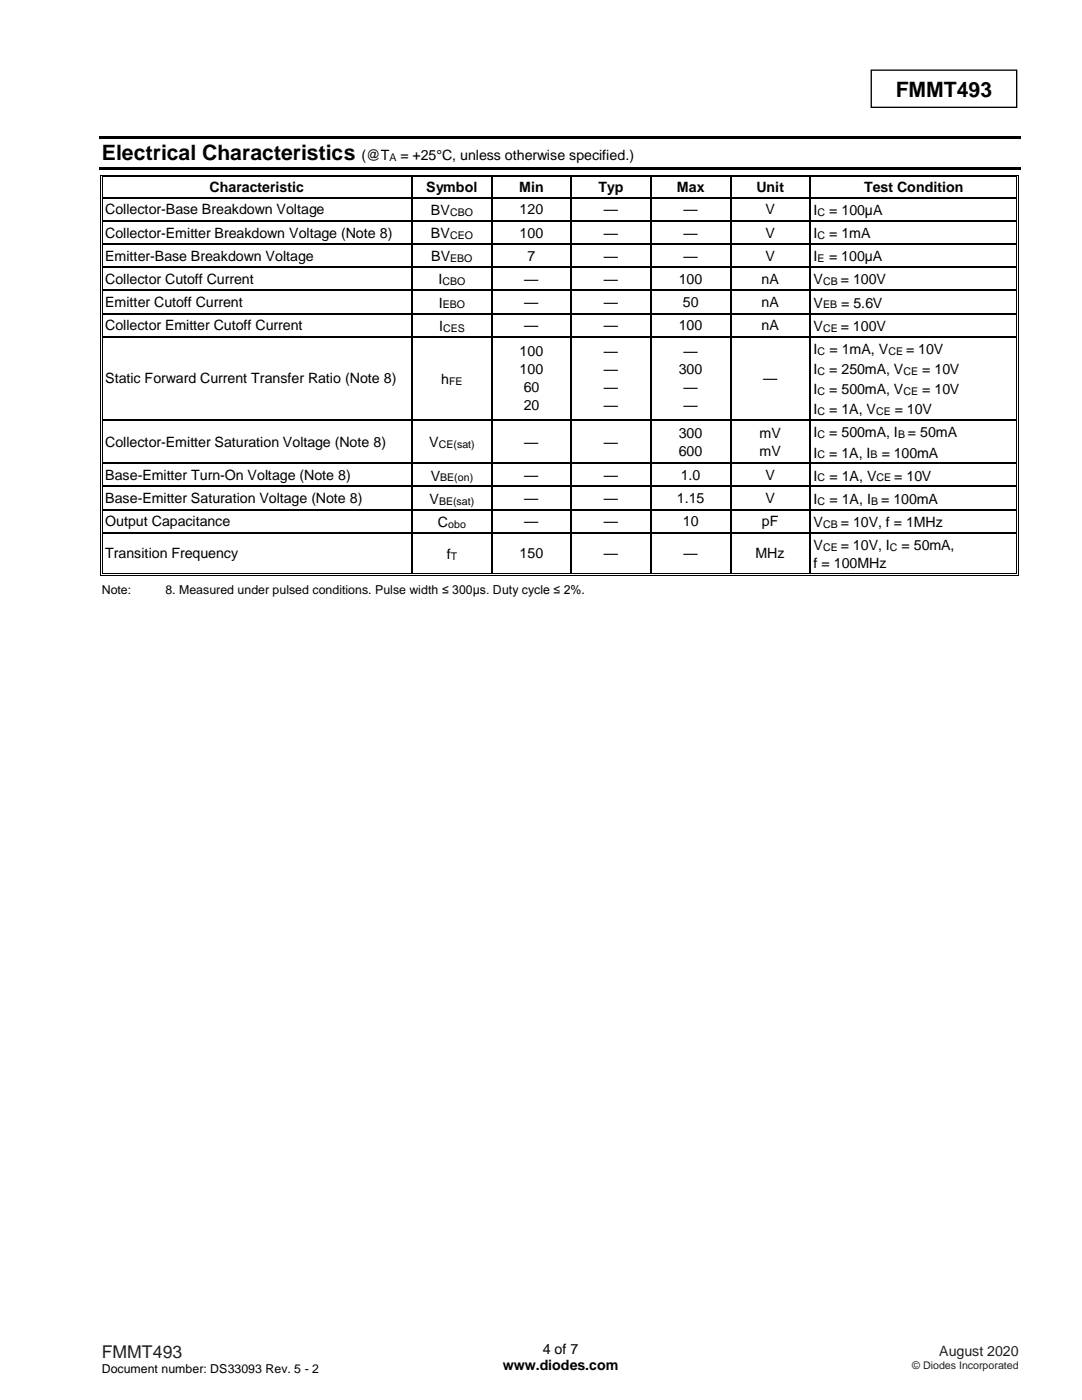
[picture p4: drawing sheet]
<svg xmlns="http://www.w3.org/2000/svg" width="216mm" height="279mm" viewBox="0 0 216 279" stroke-linecap="round" stroke-linejoin="round" font-family="sans-serif">
<defs><g id="words">
<g font-size="4.2">
<text x="178.7" y="19.3">FMMT493</text>
<text x="20.3" y="32">Electrical Characteristics</text>
</g>
<text font-size="3.5" fill="#231f20" x="20.3" y="270.9">FMMT493</text>
<g font-size="2.8">
<text x="72.2" y="32">(@T</text>
<text x="79.9" y="32">= +25°C, unless otherwise specified.)</text>
<text x="41.8" y="38.3">Characteristic</text>
<text x="85.1" y="38.3">Symbol</text>
<text x="103.6" y="38.3">Min</text>
<text x="119.4" y="38.3">Typ</text>
<text x="135.1" y="38.3">Max</text>
<text x="150.9" y="38.3">Unit</text>
<text x="172.5" y="38.3">Test Condition</text>
<text x="21" y="42.8">Collector-Base Breakdown Voltage</text>
<text x="21" y="47.4">Collector-Emitter Breakdown Voltage (Note 8)</text>
<text x="86" y="42.9">BV</text>
<text x="86" y="47.5">BV</text>
<text x="103.7" y="42.8">120</text>
<text x="103.7" y="47.4">100</text>
<text x="120.5" y="42.8">—</text>
<text x="120.5" y="47.4">—</text>
<text x="136.4" y="42.8">—</text>
<text x="136.4" y="47.4">—</text>
<text x="152.8" y="42.8">V</text>
<text x="152.8" y="47.4">V</text>
<text x="162.3" y="42.9">I</text>
<text x="162.3" y="47.5">I</text>
<text x="165.5" y="42.9">= 100µA</text>
<text x="165.5" y="47.5">= 1mA</text>
<text x="21" y="52">Emitter-Base Breakdown Voltage</text>
<text x="86" y="52.2">BV</text>
<text x="105.3" y="52">7</text>
<text x="120.5" y="52">—</text>
<text x="136.4" y="52">—</text>
<text x="152.8" y="52">V</text>
<text x="162.3" y="52.2">I</text>
<text x="165.4" y="52.2">= 100µA</text>
<text x="21" y="56.6">Collector Cutoff Current</text>
<text x="87.5" y="56.8">I</text>
<text x="104.6" y="56.6">—</text>
<text x="120.5" y="56.6">—</text>
<text x="135.4" y="56.6">100</text>
<text x="152" y="56.6">nA</text>
<text x="162.3" y="56.8">V</text>
<text x="167.7" y="56.8">= 100V</text>
<text x="21" y="61.3">Emitter Cutoff Current</text>
<text x="21" y="65.9">Collector Emitter Cutoff Current</text>
<text x="87.6" y="61.4">I</text>
<text x="104.6" y="61.3">—</text>
<text x="104.6" y="65.9">—</text>
<text x="120.5" y="61.3">—</text>
<text x="120.5" y="65.9">—</text>
<text x="135.4" y="65.9">100</text>
<text x="136.3" y="61.3">50</text>
<text x="152" y="61.3">nA</text>
<text x="152" y="65.9">nA</text>
<text x="162.3" y="61.4">V</text>
<text x="167.8" y="61.4">= 5.6V</text>
<text x="87.6" y="66">I</text>
<text x="103.7" y="71.1">100</text>
<text x="120.5" y="71.1">—</text>
<text x="136.4" y="71.1">—</text>
<text x="162.3" y="66">V</text>
<text x="162.3" y="70.7">I</text>
<text x="165.5" y="70.7">= 1mA, V</text>
<text x="167.7" y="66">= 100V</text>
<text x="180.8" y="70.7">= 10V</text>
<text x="21" y="76.5">Static Forward Current Transfer Ratio (Note 8)</text>
<text x="88" y="76.7">h</text>
<text x="103.7" y="74.7">100</text>
<text x="120.5" y="74.7">—</text>
<text x="135.4" y="74.7">300</text>
<text x="152.3" y="76.5">—</text>
<text x="162.3" y="74.7">I</text>
<text x="165.5" y="74.7">= 250mA, V</text>
<text x="184" y="74.7">= 10V</text>
<text x="104.5" y="78.3">60</text>
<text x="104.5" y="81.9">20</text>
<text x="120.5" y="78.3">—</text>
<text x="120.5" y="81.9">—</text>
<text x="136.4" y="78.3">—</text>
<text x="136.4" y="81.9">—</text>
<text x="162.3" y="78.7">I</text>
<text x="162.3" y="82.7">I</text>
<text x="165.5" y="78.7">= 500mA, V</text>
<text x="165.5" y="82.7">= 1A, V</text>
<text x="178.6" y="82.7">= 10V</text>
<text x="184" y="78.7">= 10V</text>
<text x="21" y="89.2">Collector-Emitter Saturation Voltage (Note 8)</text>
<text x="85.7" y="89.3">V</text>
<text x="104.6" y="89.2">—</text>
<text x="120.5" y="89.2">—</text>
<text x="135.4" y="87.3">300</text>
<text x="151.6" y="87.3">mV</text>
<text x="162.3" y="87.3">I</text>
<text x="165.5" y="87.3">= 500mA, I</text>
<text x="181.2" y="87.3">= 50mA</text>
<text x="21" y="95.8">Base-Emitter Turn-On Voltage (Note 8)</text>
<text x="86" y="95.9">V</text>
<text x="104.6" y="95.8">—</text>
<text x="120.5" y="95.8">—</text>
<text x="135.4" y="90.9">600</text>
<text x="135.8" y="95.8">1.0</text>
<text x="151.6" y="90.9">mV</text>
<text x="152.8" y="95.8">V</text>
<text x="162.3" y="91.3">I</text>
<text x="162.3" y="95.9">I</text>
<text x="165.5" y="91.3">= 1A, I</text>
<text x="165.5" y="95.9">= 1A, V</text>
<text x="175.9" y="91.3">= 100mA</text>
<text x="178.4" y="95.9">= 10V</text>
<text x="21" y="100.4">Base-Emitter Saturation Voltage (Note 8)</text>
<text x="85.7" y="100.6">V</text>
<text x="104.6" y="100.4">—</text>
<text x="120.5" y="100.4">—</text>
<text x="135.1" y="100.4">1.15</text>
<text x="152.8" y="100.4">V</text>
<text x="162.3" y="100.6">I</text>
<text x="165.5" y="100.6">= 1A, I</text>
<text x="175.8" y="100.6">= 100mA</text>
<text x="21" y="105">Output Capacitance</text>
<text x="87.4" y="105.2">C</text>
<text x="104.6" y="105">—</text>
<text x="120.5" y="105">—</text>
<text x="136.3" y="105">10</text>
<text x="152" y="105">pF</text>
<text x="162.3" y="105.2">V</text>
<text x="167.7" y="105.2">= 10V, f = 1MHz</text>
<text x="21" y="111.4">Transition Frequency</text>
<text x="89.1" y="111.6">f</text>
<text x="103.7" y="111.4">150</text>
<text x="120.5" y="111.4">—</text>
<text x="136.4" y="111.4">—</text>
<text x="150.8" y="111.4">MHz</text>
<text x="162.3" y="109.8">V</text>
<text x="162.3" y="113.4">f = 100MHz</text>
<text x="167.7" y="109.8">= 10V, I</text>
<text x="179.9" y="109.8">= 50mA,</text>
<text x="100.3" y="273.5">www.diodes.com</text>
<text x="108.3" y="270.2">4 of 7</text>
</g>
<text font-size="2.8" fill="#231f20" x="187.4" y="270.6">August 2020</text>
<g font-size="2.5">
<text x="20.3" y="118.6">Note:</text>
<text x="33" y="118.6">8. Measured under pulsed conditions. Pulse width ≤ 300µs. Duty cycle ≤ 2%.</text>
<text x="20.3" y="274">Document number: DS33093 Rev. 5 - 2</text>
</g>
<g font-size="2.1">
<text x="77.7" y="32.2">A</text>
<text x="89.8" y="43.1">CBO</text>
<text x="89.8" y="47.7">CEO</text>
<text x="163.1" y="43.1">C</text>
<text x="163.1" y="47.7">C</text>
<text x="89.8" y="52.3">EBO</text>
<text x="163.1" y="52.3">E</text>
<text x="88.3" y="56.9">CBO</text>
<text x="164.2" y="56.9">CB</text>
<text x="88.4" y="61.6">EBO</text>
<text x="164.2" y="61.6">EB</text>
<text x="88.4" y="66.2">CES</text>
<text x="163.1" y="70.8">C</text>
<text x="164.2" y="66.2">CE</text>
<text x="177.3" y="70.8">CE</text>
<text x="89.6" y="76.8">FE</text>
<text x="163.1" y="74.9">C</text>
<text x="180.3" y="74.9">CE</text>
<text x="163.1" y="78.8">C</text>
<text x="163.1" y="82.9">C</text>
<text x="174.8" y="82.9">CE</text>
<text x="180.3" y="78.8">CE</text>
<text x="87.6" y="89.5">CE(sat)</text>
<text x="163.1" y="87.5">C</text>
<text x="179.2" y="87.5">B</text>
<text x="163.1" y="91.5">C</text>
<text x="173.7" y="91.5">B</text>
<text x="87.6" y="100.7">BE(sat)</text>
<text x="87.9" y="96.1">BE(on)</text>
<text x="163.1" y="96.1">C</text>
<text x="163.1" y="100.7">C</text>
<text x="173.8" y="100.7">B</text>
<text x="174.9" y="96.1">CE</text>
<text x="89.4" y="105.3">obo</text>
<text x="164.2" y="105.3">CB</text>
<text x="89.9" y="111.7">T</text>
<text x="164.2" y="110">CE</text>
<text x="177.6" y="110">C</text>
</g>
<text font-size="2.1" fill="#231f20" x="182" y="273.2">© Diodes Incorporated</text>
</g></defs>
<path d="M173.8 14h29.1v7.4h-29.1z" fill="none" stroke="#000" stroke-width=".26"/>
<g fill="#000">
<path d="M19.8 27.2h183.9v.5h-183.9z" fill-rule="evenodd"/>
<path d="M19.8 33.3h183.9v.5h-183.9z" fill-rule="evenodd"/>
<path d="M20.1 34.9h.1v.5h-.1z" fill-rule="evenodd"/>
<path d="M20.1 34.9h.5v.2h-.5z" fill-rule="evenodd"/>
<path d="M20.1 39.4h.1v.2h-.1z" fill-rule="evenodd"/>
<path d="M20.4 35.2h.2v.2h-.2z" fill-rule="evenodd"/>
<path d="M20.4 35.2h.2v.2h-.2z" fill-rule="evenodd"/>
<path d="M20.4 39.4h.2v.2h-.2z" fill-rule="evenodd"/>
<path d="M82.1 35.4h.3z" fill-rule="evenodd"/>
<path d="M82.1 34.9h.6v.2h-.6z" fill-rule="evenodd"/>
<path d="M82.1 35.2h.6v.2h-.6z" fill-rule="evenodd"/>
<path d="M82.1 39.4h.3v.2h-.3z" fill-rule="evenodd"/>
<path d="M98 35.4h.3z" fill-rule="evenodd"/>
<path d="M98 34.9h.5v.2h-.5z" fill-rule="evenodd"/>
<path d="M98 35.2h.5v.2h-.5z" fill-rule="evenodd"/>
<path d="M98 39.4h.3v.2h-.3z" fill-rule="evenodd"/>
<path d="M113.9 35.4h.2z" fill-rule="evenodd"/>
<path d="M113.9 34.9h.5v.2h-.5z" fill-rule="evenodd"/>
<path d="M113.9 35.2h.5v.2h-.5z" fill-rule="evenodd"/>
<path d="M113.9 39.4h.2v.2h-.2z" fill-rule="evenodd"/>
<path d="M129.8 35.4h.2z" fill-rule="evenodd"/>
<path d="M129.8 34.9h.5v.2h-.5z" fill-rule="evenodd"/>
<path d="M129.8 35.2h.5v.2h-.5z" fill-rule="evenodd"/>
<path d="M129.8 39.4h.2v.2h-.2z" fill-rule="evenodd"/>
<path d="M145.7 35.4h.2z" fill-rule="evenodd"/>
<path d="M145.7 34.9h.5v.2h-.5z" fill-rule="evenodd"/>
<path d="M145.7 35.2h.5v.2h-.5z" fill-rule="evenodd"/>
<path d="M145.7 39.4h.2v.2h-.2z" fill-rule="evenodd"/>
<path d="M161.5 35.4h.3z" fill-rule="evenodd"/>
<path d="M161.5 34.9h.5v.2h-.5z" fill-rule="evenodd"/>
<path d="M161.5 35.2h.5v.2h-.5z" fill-rule="evenodd"/>
<path d="M161.5 39.4h.3v.2h-.3z" fill-rule="evenodd"/>
<path d="M202.8 34.9h.5v.2h-.5z" fill-rule="evenodd"/>
<path d="M202.8 35.2h.1v.2h-.1z" fill-rule="evenodd"/>
<path d="M202.8 35.2h.1v.2h-.1z" fill-rule="evenodd"/>
<path d="M202.8 39.4h.1v.2h-.1z" fill-rule="evenodd"/>
<path d="M203.1 34.9h.2v.5h-.2z" fill-rule="evenodd"/>
<path d="M203.1 39.4h.2v.2h-.2z" fill-rule="evenodd"/>
<path d="M20.1 44h.1v.2h-.1z" fill-rule="evenodd"/>
<path d="M20.1 48.6h.1v.3h-.1z" fill-rule="evenodd"/>
<path d="M20.1 53.2h.1v.3h-.1z" fill-rule="evenodd"/>
<path d="M20.1 57.8h.1v.3h-.1z" fill-rule="evenodd"/>
<path d="M20.4 44h.2v.2h-.2z" fill-rule="evenodd"/>
<path d="M20.4 48.6h.2v.3h-.2z" fill-rule="evenodd"/>
<path d="M20.4 53.2h.2v.3h-.2z" fill-rule="evenodd"/>
<path d="M20.4 57.8h.2v.3h-.2z" fill-rule="evenodd"/>
<path d="M82.1 44h.3v.2h-.3z" fill-rule="evenodd"/>
<path d="M82.1 48.6h.3v.3h-.3z" fill-rule="evenodd"/>
<path d="M82.1 53.2h.3v.3h-.3z" fill-rule="evenodd"/>
<path d="M82.1 57.8h.3v.3h-.3z" fill-rule="evenodd"/>
<path d="M98 44h.3v.2h-.3z" fill-rule="evenodd"/>
<path d="M98 48.6h.3v.3h-.3z" fill-rule="evenodd"/>
<path d="M98 53.2h.3v.3h-.3z" fill-rule="evenodd"/>
<path d="M98 57.8h.3v.3h-.3z" fill-rule="evenodd"/>
<path d="M113.9 44h.2v.2h-.2z" fill-rule="evenodd"/>
<path d="M113.9 48.6h.2v.3h-.2z" fill-rule="evenodd"/>
<path d="M113.9 53.2h.2v.3h-.2z" fill-rule="evenodd"/>
<path d="M113.9 57.8h.2v.3h-.2z" fill-rule="evenodd"/>
<path d="M129.8 44h.2v.2h-.2z" fill-rule="evenodd"/>
<path d="M129.8 48.6h.2v.3h-.2z" fill-rule="evenodd"/>
<path d="M129.8 53.2h.2v.3h-.2z" fill-rule="evenodd"/>
<path d="M129.8 57.8h.2v.3h-.2z" fill-rule="evenodd"/>
<path d="M145.7 44h.2v.2h-.2z" fill-rule="evenodd"/>
<path d="M145.7 48.6h.2v.3h-.2z" fill-rule="evenodd"/>
<path d="M145.7 53.2h.2v.3h-.2z" fill-rule="evenodd"/>
<path d="M145.7 57.8h.2v.3h-.2z" fill-rule="evenodd"/>
<path d="M161.5 44h.3v.2h-.3z" fill-rule="evenodd"/>
<path d="M161.5 48.6h.3v.3h-.3z" fill-rule="evenodd"/>
<path d="M161.5 53.2h.3v.3h-.3z" fill-rule="evenodd"/>
<path d="M161.5 57.8h.3v.3h-.3z" fill-rule="evenodd"/>
<path d="M202.8 44h.1v.2h-.1z" fill-rule="evenodd"/>
<path d="M202.8 48.6h.1v.3h-.1z" fill-rule="evenodd"/>
<path d="M202.8 53.2h.1v.3h-.1z" fill-rule="evenodd"/>
<path d="M202.8 57.8h.1v.3h-.1z" fill-rule="evenodd"/>
<path d="M203.1 44h.2v.2h-.2z" fill-rule="evenodd"/>
<path d="M203.1 48.6h.2v.3h-.2z" fill-rule="evenodd"/>
<path d="M203.1 53.2h.2v.3h-.2z" fill-rule="evenodd"/>
<path d="M203.1 57.8h.2v.3h-.2z" fill-rule="evenodd"/>
<path d="M20.1 62.4h.1v.3h-.1z" fill-rule="evenodd"/>
<path d="M20.1 67.1h.1v.2h-.1z" fill-rule="evenodd"/>
<path d="M20.4 62.4h.2v.3h-.2z" fill-rule="evenodd"/>
<path d="M20.4 67.1h.2v.2h-.2z" fill-rule="evenodd"/>
<path d="M82.1 62.4h.3v.3h-.3z" fill-rule="evenodd"/>
<path d="M82.1 67.1h.3v.2h-.3z" fill-rule="evenodd"/>
<path d="M98 62.4h.3v.3h-.3z" fill-rule="evenodd"/>
<path d="M98 67.1h.3v.2h-.3z" fill-rule="evenodd"/>
<path d="M113.9 62.4h.2v.3h-.2z" fill-rule="evenodd"/>
<path d="M113.9 67.1h.2v.2h-.2z" fill-rule="evenodd"/>
<path d="M129.8 62.4h.2v.3h-.2z" fill-rule="evenodd"/>
<path d="M129.8 67.1h.2v.2h-.2z" fill-rule="evenodd"/>
<path d="M145.7 62.4h.2v.3h-.2z" fill-rule="evenodd"/>
<path d="M145.7 67.1h.2v.2h-.2z" fill-rule="evenodd"/>
<path d="M161.5 62.4h.3v.3h-.3z" fill-rule="evenodd"/>
<path d="M161.5 67.1h.3v.2h-.3z" fill-rule="evenodd"/>
<path d="M202.8 62.4h.1v.3h-.1z" fill-rule="evenodd"/>
<path d="M202.8 67.1h.1v.2h-.1z" fill-rule="evenodd"/>
<path d="M203.1 62.4h.2v.3h-.2z" fill-rule="evenodd"/>
<path d="M203.1 67.1h.2v.2h-.2z" fill-rule="evenodd"/>
<path d="M20.1 83.7h.1v.3h-.1z" fill-rule="evenodd"/>
<path d="M20.1 92.3h.1v.3h-.1z" fill-rule="evenodd"/>
<path d="M20.1 97h.1v.2h-.1z" fill-rule="evenodd"/>
<path d="M20.4 83.7h.2v.3h-.2z" fill-rule="evenodd"/>
<path d="M20.4 92.3h.2v.3h-.2z" fill-rule="evenodd"/>
<path d="M20.4 97h.2v.2h-.2z" fill-rule="evenodd"/>
<path d="M82.1 83.7h.3v.3h-.3z" fill-rule="evenodd"/>
<path d="M82.1 92.3h.3v.3h-.3z" fill-rule="evenodd"/>
<path d="M82.1 97h.3v.2h-.3z" fill-rule="evenodd"/>
<path d="M98 83.7h.3v.3h-.3z" fill-rule="evenodd"/>
<path d="M98 92.3h.3v.3h-.3z" fill-rule="evenodd"/>
<path d="M98 97h.3v.2h-.3z" fill-rule="evenodd"/>
<path d="M113.9 83.7h.2v.3h-.2z" fill-rule="evenodd"/>
<path d="M113.9 92.3h.2v.3h-.2z" fill-rule="evenodd"/>
<path d="M113.9 97h.2v.2h-.2z" fill-rule="evenodd"/>
<path d="M129.8 83.7h.2v.3h-.2z" fill-rule="evenodd"/>
<path d="M129.8 92.3h.2v.3h-.2z" fill-rule="evenodd"/>
<path d="M129.8 97h.2v.2h-.2z" fill-rule="evenodd"/>
<path d="M145.7 83.7h.2v.3h-.2z" fill-rule="evenodd"/>
<path d="M145.7 92.3h.2v.3h-.2z" fill-rule="evenodd"/>
<path d="M145.7 97h.2v.2h-.2z" fill-rule="evenodd"/>
<path d="M161.5 83.7h.3v.3h-.3z" fill-rule="evenodd"/>
<path d="M161.5 92.3h.3v.3h-.3z" fill-rule="evenodd"/>
<path d="M161.5 97h.3v.2h-.3z" fill-rule="evenodd"/>
<path d="M202.8 83.7h.1v.3h-.1z" fill-rule="evenodd"/>
<path d="M202.8 92.3h.1v.3h-.1z" fill-rule="evenodd"/>
<path d="M202.8 97h.1v.2h-.1z" fill-rule="evenodd"/>
<path d="M203.1 83.7h.2v.3h-.2z" fill-rule="evenodd"/>
<path d="M203.1 92.3h.2v.3h-.2z" fill-rule="evenodd"/>
<path d="M203.1 97h.2v.2h-.2z" fill-rule="evenodd"/>
<path d="M20.1 101.6h.1v.2h-.1z" fill-rule="evenodd"/>
<path d="M20.1 106.2h.1v.3h-.1z" fill-rule="evenodd"/>
<path d="M20.1 114.4h.1v.6h-.1z" fill-rule="evenodd"/>
<path d="M20.1 114.8h.5v.2h-.5z" fill-rule="evenodd"/>
<path d="M20.4 101.6h.2v.2h-.2z" fill-rule="evenodd"/>
<path d="M20.4 106.2h.2v.3h-.2z" fill-rule="evenodd"/>
<path d="M20.4 114.4h.2v.2h-.2z" fill-rule="evenodd"/>
<path d="M20.4 114.4h.2v.2h-.2z" fill-rule="evenodd"/>
<path d="M82.1 101.6h.3v.2h-.3z" fill-rule="evenodd"/>
<path d="M82.1 106.2h.3v.3h-.3z" fill-rule="evenodd"/>
<path d="M82.1 114.4h.6v.2h-.6z" fill-rule="evenodd"/>
<path d="M82.1 114.8h.6v.2h-.6z" fill-rule="evenodd"/>
<path d="M98 101.6h.3v.2h-.3z" fill-rule="evenodd"/>
<path d="M98 106.2h.3v.3h-.3z" fill-rule="evenodd"/>
<path d="M98 114.4h.5v.2h-.5z" fill-rule="evenodd"/>
<path d="M98 114.8h.5v.2h-.5z" fill-rule="evenodd"/>
<path d="M113.9 101.6h.2v.2h-.2z" fill-rule="evenodd"/>
<path d="M113.9 106.2h.2v.3h-.2z" fill-rule="evenodd"/>
<path d="M113.9 114.4h.5v.2h-.5z" fill-rule="evenodd"/>
<path d="M113.9 114.8h.5v.2h-.5z" fill-rule="evenodd"/>
<path d="M129.8 101.6h.2v.2h-.2z" fill-rule="evenodd"/>
<path d="M129.8 106.2h.2v.3h-.2z" fill-rule="evenodd"/>
<path d="M129.8 114.4h.5v.2h-.5z" fill-rule="evenodd"/>
<path d="M129.8 114.8h.5v.2h-.5z" fill-rule="evenodd"/>
<path d="M145.7 101.6h.2v.2h-.2z" fill-rule="evenodd"/>
<path d="M145.7 106.2h.2v.3h-.2z" fill-rule="evenodd"/>
<path d="M145.7 114.4h.5v.2h-.5z" fill-rule="evenodd"/>
<path d="M145.7 114.8h.5v.2h-.5z" fill-rule="evenodd"/>
<path d="M161.5 101.6h.3v.2h-.3z" fill-rule="evenodd"/>
<path d="M161.5 106.2h.3v.3h-.3z" fill-rule="evenodd"/>
<path d="M161.5 114.4h.5v.2h-.5z" fill-rule="evenodd"/>
<path d="M161.5 114.8h.5v.2h-.5z" fill-rule="evenodd"/>
<path d="M202.8 101.6h.1v.2h-.1z" fill-rule="evenodd"/>
<path d="M202.8 106.2h.1v.3h-.1z" fill-rule="evenodd"/>
<path d="M202.8 114.8h.5v.2h-.5z" fill-rule="evenodd"/>
<path d="M202.8 114.4h.1v.2h-.1z" fill-rule="evenodd"/>
<path d="M202.8 114.4h.1v.2h-.1z" fill-rule="evenodd"/>
<path d="M203.1 101.6h.2v.2h-.2z" fill-rule="evenodd"/>
<path d="M203.1 106.2h.2v.3h-.2z" fill-rule="evenodd"/>
<path d="M203.1 114.4h.2v.6h-.2z" fill-rule="evenodd"/>
</g>
<g fill="none" stroke="#000" stroke-width=".2">
<path d="M20.2 35.4v4M20.2 39.6v4.4M20.5 35.4v4M20.5 39.6v4.4M20.6 35h61.5M20.6 35.3h61.5M82.7 35h15.3M82.7 35.3h15.3M98.5 35h15.4M98.5 35.3h15.4M114.4 35h15.4M114.4 35.3h15.4"/>
<path d="M130.3 35h15.4M130.3 35.3h15.4M146.2 35h15.3M146.2 35.3h15.3M162 35h40.8M162 35.3h40.8M202.9 35.4v4M202.9 39.6v4.4M203.2 35.4v4M203.2 39.6v4.4M20.2 44.2v4.4M20.2 48.9v4.3"/>
<path d="M20.2 53.5v4.3M20.2 58.1v4.3M20.5 44.2v4.4M20.5 48.9v4.3M20.5 53.5v4.3M20.5 58.1v4.3M202.9 44.2v4.4M202.9 48.9v4.3M202.9 53.5v4.3M202.9 58.1v4.3M203.2 44.2v4.4M203.2 48.9v4.3"/>
<path d="M203.2 53.5v4.3M203.2 58.1v4.3M20.2 62.7v4.4M20.2 67.3v16.4M20.5 62.7v4.4M20.5 67.3v16.4M202.9 62.7v4.4M202.9 67.3v16.4M203.2 62.7v4.4M203.2 67.3v16.4M20.2 84v8.3M20.2 92.6v4.4"/>
<path d="M20.2 97.2v4.4M20.5 84v8.3M20.5 92.6v4.4M20.5 97.2v4.4M202.9 84v8.3M202.9 92.6v4.4M202.9 97.2v4.4M203.2 84v8.3M203.2 92.6v4.4M203.2 97.2v4.4M20.2 101.8v4.4M20.2 106.5v7.9"/>
<path d="M20.5 101.8v4.4M20.5 106.5v7.9M20.6 114.9h61.5M20.6 114.5h61.5M82.7 114.9h15.3M82.7 114.5h15.3M98.5 114.9h15.4M98.5 114.5h15.4M114.4 114.9h15.4M114.4 114.5h15.4M130.3 114.9h15.4M130.3 114.5h15.4"/>
<path d="M146.2 114.9h15.3M146.2 114.5h15.3M162 114.9h40.8M162 114.5h40.8M202.9 101.8v4.4M202.9 106.5v7.9M203.2 101.8v4.4M203.2 106.5v7.9"/>
</g>
<g fill="none" stroke="#000" stroke-width=".25">
<path d="M20.6 39.5h61.5M82.3 35.4v4M82.3 39.6v4.4M82.4 39.5h15.6M98.1 35.4v4M98.1 39.6v4.4M98.3 39.5h15.6M114 35.4v4M114 39.6v4.4M114.1 39.5h15.7M129.9 35.4v4M129.9 39.6v4.4"/>
<path d="M130 39.5h15.7M145.8 35.4v4M145.8 39.6v4.4M145.9 39.5h15.6M161.7 35.4v4M161.7 39.6v4.4M161.8 39.5h41M20.6 44.1h61.5M20.6 48.7h61.5M20.6 53.3h61.5M20.6 58h61.5M82.3 44.2v4.4"/>
<path d="M82.3 48.9v4.3M82.3 53.5v4.3M82.3 58.1v4.3M82.4 44.1h15.6M82.4 48.7h15.6M82.4 53.3h15.6M82.4 58h15.6M98.1 44.2v4.4M98.1 48.9v4.3M98.1 53.5v4.3M98.1 58.1v4.3M98.3 44.1h15.6"/>
<path d="M98.3 48.7h15.6M98.3 53.3h15.6M98.3 58h15.6M114 44.2v4.4M114 48.9v4.3M114 53.5v4.3M114 58.1v4.3M114.1 44.1h15.7M114.1 48.7h15.7M114.1 53.3h15.7M114.1 58h15.7M129.9 44.2v4.4"/>
<path d="M129.9 48.9v4.3M129.9 53.5v4.3M129.9 58.1v4.3M130 44.1h15.7M130 48.7h15.7M130 53.3h15.7M130 58h15.7M145.8 44.2v4.4M145.8 48.9v4.3M145.8 53.5v4.3M145.8 58.1v4.3M145.9 44.1h15.6"/>
<path d="M145.9 48.7h15.6M145.9 53.3h15.6M145.9 58h15.6M161.7 44.2v4.4M161.7 48.9v4.3M161.7 53.5v4.3M161.7 58.1v4.3M161.8 44.1h41M161.8 48.7h41M161.8 53.3h41M161.8 58h41M20.6 62.6h61.5"/>
<path d="M20.6 67.2h61.5M82.3 62.7v4.4M82.3 67.3v16.4M82.4 62.6h15.6M82.4 67.2h15.6M98.1 62.7v4.4M98.1 67.3v16.4M98.3 62.6h15.6M98.3 67.2h15.6M114 62.7v4.4M114 67.3v16.4M114.1 62.6h15.7"/>
<path d="M114.1 67.2h15.7M129.9 62.7v4.4M129.9 67.3v16.4M130 62.6h15.7M130 67.2h15.7M145.8 62.7v4.4M145.8 67.3v16.4M145.9 62.6h15.6M145.9 67.2h15.6M161.7 62.7v4.4M161.7 67.3v16.4M161.8 62.6h41"/>
<path d="M161.8 67.2h41M20.6 83.8h61.5M20.6 92.5h61.5M20.6 97.1h61.5M82.3 84v8.3M82.3 92.6v4.4M82.3 97.2v4.4M82.4 83.8h15.6M82.4 92.5h15.6M82.4 97.1h15.6M98.1 84v8.3M98.1 92.6v4.4"/>
<path d="M98.1 97.2v4.4M98.3 83.8h15.6M98.3 92.5h15.6M98.3 97.1h15.6M114 84v8.3M114 92.6v4.4M114 97.2v4.4M114.1 83.8h15.7M114.1 92.5h15.7M114.1 97.1h15.7M129.9 84v8.3M129.9 92.6v4.4"/>
<path d="M129.9 97.2v4.4M130 83.8h15.7M130 92.5h15.7M130 97.1h15.7M145.8 84v8.3M145.8 92.6v4.4M145.8 97.2v4.4M145.9 83.8h15.6M145.9 92.5h15.6M145.9 97.1h15.6M161.7 84v8.3M161.7 92.6v4.4"/>
<path d="M161.7 97.2v4.4M161.8 83.8h41M161.8 92.5h41M161.8 97.1h41M20.6 101.7h61.5M20.6 106.4h61.5M82.3 101.8v4.4M82.3 106.5v7.9M82.4 101.7h15.6M82.4 106.4h15.6M98.1 101.8v4.4M98.1 106.5v7.9"/>
<path d="M98.3 101.7h15.6M98.3 106.4h15.6M114 101.8v4.4M114 106.5v7.9M114.1 101.7h15.7M114.1 106.4h15.7M129.9 101.8v4.4M129.9 106.5v7.9M130 101.7h15.7M130 106.4h15.7M145.8 101.8v4.4M145.8 106.5v7.9"/>
<path d="M145.9 101.7h15.6M145.9 106.4h15.6M161.7 101.8v4.4M161.7 106.5v7.9M161.8 101.7h41M161.8 106.4h41"/>
</g>
<use href="#words"/>
</svg>
